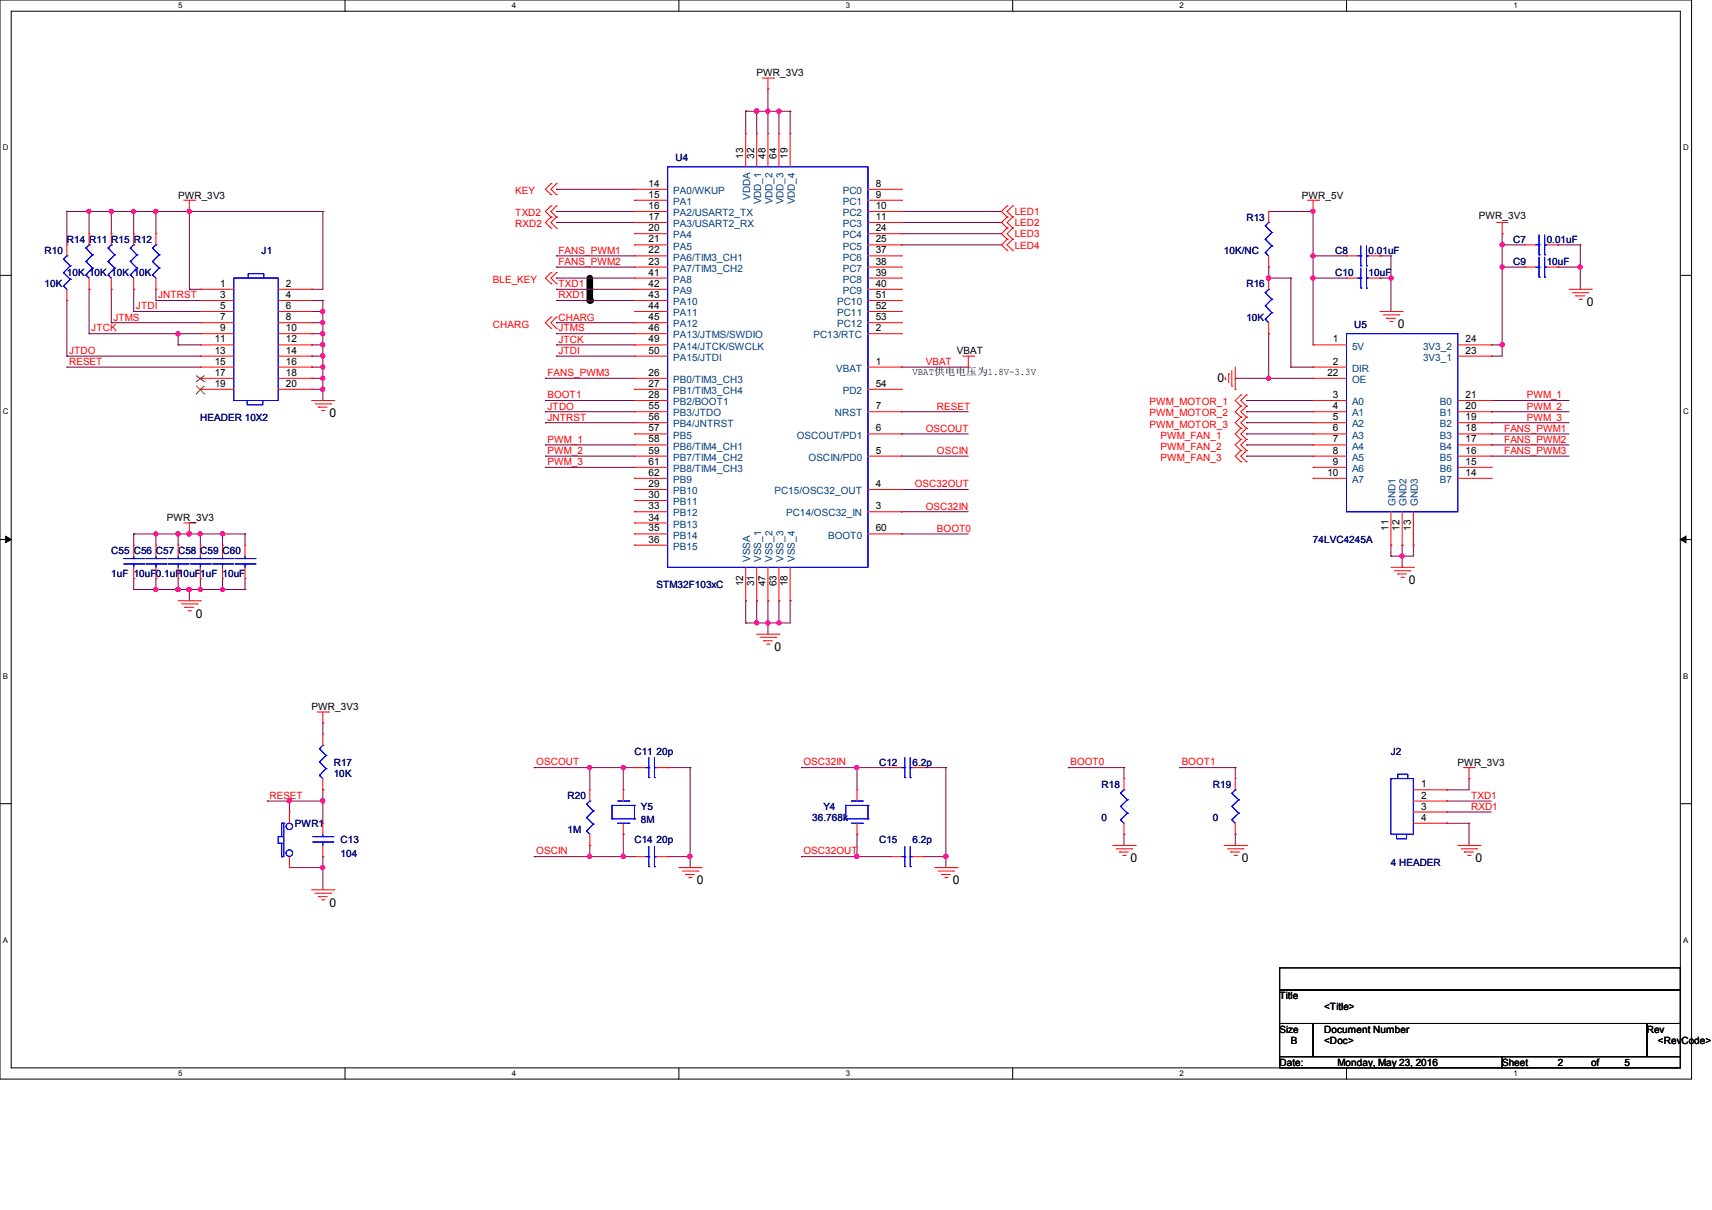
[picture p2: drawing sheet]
<svg xmlns="http://www.w3.org/2000/svg" width="297mm" height="210mm" viewBox="0 0 297 210" stroke-linecap="round" stroke-linejoin="round" font-family="sans-serif">
<defs><g id="words">
<g font-size="2.1">
<text x="275.3" y="53.1">0</text>
<text x="242.5" y="57">0</text>
<text x="211.2" y="66.3">0</text>
<text x="57.2" y="72.4">0</text>
<text x="244.4" y="101.4">0</text>
<text x="34" y="107.2">0</text>
<text x="134.4" y="112.9">0</text>
<text x="196.1" y="149.6">0</text>
<text x="215.4" y="149.6">0</text>
<text x="256" y="149.6">0</text>
<text x="120.9" y="153.5">0</text>
<text x="165.3" y="153.5">0</text>
<text x="57.2" y="157.4">0</text>
</g>
<g font-size="1.7">
<text x="131.3" y="13.2">PWR_3V3</text>
<text x="128.9" y="27.6" transform="rotate(-90 128.9 27.6)">13</text>
<text x="130.8" y="27.6" transform="rotate(-90 130.8 27.6)">32</text>
<text x="132.8" y="27.6" transform="rotate(-90 132.8 27.6)">48</text>
<text x="134.7" y="27.6" transform="rotate(-90 134.7 27.6)">64</text>
<text x="136.6" y="27.6" transform="rotate(-90 136.6 27.6)">19</text>
<text x="30.9" y="34.5">PWR_3V3</text>
<text x="112.5" y="32.4">14</text>
<text x="112.5" y="34.3">15</text>
<text x="151.9" y="32.4">8</text>
<text x="151.9" y="34.3">9</text>
<text x="225.9" y="34.5">PWR_5V</text>
<text x="112.5" y="36.3">16</text>
<text x="112.5" y="38.2">17</text>
<text x="112.5" y="40.1">20</text>
<text x="151.9" y="36.3">10</text>
<text x="151.9" y="38.2">11</text>
<text x="151.9" y="40.1">24</text>
<text x="256.6" y="37.9">PWR_3V3</text>
<text x="112.5" y="42.1">21</text>
<text x="112.5" y="44">22</text>
<text x="112.5" y="45.9">23</text>
<text x="112.5" y="47.8">41</text>
<text x="151.9" y="42.1">25</text>
<text x="151.9" y="44">37</text>
<text x="151.9" y="45.9">38</text>
<text x="151.9" y="47.8">39</text>
<text x="38.2" y="49.8">1</text>
<text x="38.2" y="51.7">3</text>
<text x="38.2" y="53.6">5</text>
<text x="49.6" y="49.8">2</text>
<text x="49.6" y="51.7">4</text>
<text x="49.6" y="53.6">6</text>
<text x="112.5" y="49.8">42</text>
<text x="112.5" y="51.7">43</text>
<text x="112.5" y="53.6">44</text>
<text x="151.9" y="49.8">40</text>
<text x="151.9" y="51.7">51</text>
<text x="151.9" y="53.6">52</text>
<text x="37.3" y="59.4">11</text>
<text x="38.2" y="55.6">7</text>
<text x="38.2" y="57.5">9</text>
<text x="49.6" y="55.6">8</text>
<text x="49.6" y="57.5">10</text>
<text x="49.6" y="59.4">12</text>
<text x="112.5" y="55.6">45</text>
<text x="112.5" y="57.5">46</text>
<text x="112.5" y="59.4">49</text>
<text x="151.9" y="57.5">2</text>
<text x="151.9" y="55.6">53</text>
<text x="231.2" y="59.4">1</text>
<text x="254.2" y="59.4">24</text>
<text x="37.3" y="61.4">13</text>
<text x="37.3" y="63.3">15</text>
<text x="37.3" y="65.2">17</text>
<text x="49.6" y="61.4">14</text>
<text x="49.6" y="63.3">16</text>
<text x="49.6" y="65.2">18</text>
<text x="112.5" y="65.2">26</text>
<text x="112.5" y="61.4">50</text>
<text x="151.9" y="63.3">1</text>
<text x="158.3" y="65.1">VBAT供电电压为1.8V~3.3V</text>
<text x="166" y="61.5">VBAT</text>
<text x="230.3" y="65.2">22</text>
<text x="231.2" y="63.3">2</text>
<text x="254.2" y="61.4">23</text>
<text x="37.3" y="67.1">19</text>
<text x="49.6" y="67.1">20</text>
<text x="112.5" y="67.1">27</text>
<text x="112.5" y="69.1">28</text>
<text x="112.5" y="71">55</text>
<text x="151.9" y="71">7</text>
<text x="151.9" y="67.1">54</text>
<text x="231.2" y="69.1">3</text>
<text x="231.2" y="71">4</text>
<text x="254.2" y="69.1">21</text>
<text x="254.2" y="71">20</text>
<text x="112.5" y="72.9">56</text>
<text x="112.5" y="74.9">57</text>
<text x="112.5" y="76.8">58</text>
<text x="151.9" y="74.9">6</text>
<text x="231.2" y="72.9">5</text>
<text x="231.2" y="74.9">6</text>
<text x="231.2" y="76.8">7</text>
<text x="254.2" y="72.9">19</text>
<text x="254.2" y="74.9">18</text>
<text x="254.2" y="76.8">17</text>
<text x="112.5" y="78.7">59</text>
<text x="112.5" y="80.7">61</text>
<text x="112.5" y="82.6">62</text>
<text x="151.9" y="78.7">5</text>
<text x="230.3" y="82.6">10</text>
<text x="231.2" y="78.7">8</text>
<text x="231.2" y="80.7">9</text>
<text x="254.2" y="78.7">16</text>
<text x="254.2" y="80.7">15</text>
<text x="254.2" y="82.6">14</text>
<text x="112.5" y="84.5">29</text>
<text x="112.5" y="86.4">30</text>
<text x="112.5" y="88.4">33</text>
<text x="151.9" y="88.4">3</text>
<text x="151.9" y="84.5">4</text>
<text x="29" y="90.4">PWR_3V3</text>
<text x="112.5" y="90.3">34</text>
<text x="112.5" y="92.2">35</text>
<text x="112.5" y="94.2">36</text>
<text x="151.9" y="92.2">60</text>
<text x="240.9" y="92.1" transform="rotate(-90 240.9 92.1)">11</text>
<text x="242.8" y="92.1" transform="rotate(-90 242.8 92.1)">12</text>
<text x="244.7" y="92.1" transform="rotate(-90 244.7 92.1)">13</text>
<text x="128.9" y="101.8" transform="rotate(-90 128.9 101.8)">12</text>
<text x="130.8" y="101.8" transform="rotate(-90 130.8 101.8)">31</text>
<text x="132.8" y="101.8" transform="rotate(-90 132.8 101.8)">47</text>
<text x="134.7" y="101.8" transform="rotate(-90 134.7 101.8)">63</text>
<text x="136.6" y="101.8" transform="rotate(-90 136.6 101.8)">18</text>
<text x="54.1" y="123.2">PWR_3V3</text>
<text x="246.5" y="136.7">1</text>
<text x="252.9" y="132.9">PWR_3V3</text>
<text x="246.5" y="138.6">2</text>
<text x="246.5" y="140.5">3</text>
<text x="246.5" y="142.5">4</text>
<text x="222" y="173.4">Title</text>
<text x="222" y="179.2">Size</text>
<text x="229.7" y="179.2">Document Number</text>
<text x="229.7" y="175.3">&lt;Title&gt;</text>
<text x="285.7" y="179.2">Rev</text>
<text x="222" y="185">Date:</text>
<text x="223.9" y="181.1">B</text>
<text x="229.7" y="181.1">&lt;Doc&gt;</text>
<text x="232.1" y="185">Monday, May 23, 2016</text>
<text x="260.6" y="185">Sheet</text>
<text x="270.2" y="185">2</text>
<text x="276" y="185">of</text>
<text x="281.8" y="185">5</text>
<text x="287.6" y="181.1">&lt;RevCode&gt;</text>
</g>
<g font-size="1.7" fill="#000080">
<text x="117.2" y="27.9">U4</text>
<text x="216.2" y="38.3">R13</text>
<text x="7.7" y="44.1">R10</text>
<text x="11.6" y="42.2">R14 R11 R15 R12</text>
<text x="11.6" y="48">10K 10K 10K 10K</text>
<text x="45.4" y="44.1">J1</text>
<text x="212.3" y="44.1">10K/NC</text>
<text x="231.6" y="44.1">C8</text>
<text x="231.6" y="48">C10</text>
<text x="237.4" y="44.1">0.01uF</text>
<text x="237.4" y="48">10uF</text>
<text x="262.5" y="42.2">C7</text>
<text x="262.5" y="46">C9</text>
<text x="268.3" y="42.2">0.01uF</text>
<text x="268.3" y="46">10uF</text>
<text x="7.7" y="49.9">10K</text>
<text x="216.2" y="49.9">R16</text>
<text x="216.2" y="55.7">10K</text>
<text x="234.9" y="56.9">U5</text>
<text x="34.8" y="73.1">HEADER 10X2</text>
<text x="227.8" y="94.3">74LVC4245A</text>
<text x="19.3" y="96.2">C55 C56 C57 C58 C59 C60</text>
<text x="19.3" y="100.1">1uF 10uF0.1uF10uF1uF 10uF</text>
<text x="113.9" y="102">STM32F103xC</text>
<text x="110.1" y="131">C11</text>
<text x="113.9" y="131">20p</text>
<text x="241.3" y="131">J2</text>
<text x="57.9" y="132.9">R17</text>
<text x="57.9" y="134.8">10K</text>
<text x="152.5" y="132.9">C12</text>
<text x="158.3" y="132.9">6.2p</text>
<text x="191.1" y="136.7">R18</text>
<text x="210.4" y="136.7">R19</text>
<text x="51.2" y="143.5">PWR1</text>
<text x="98.5" y="138.7">R20</text>
<text x="111.2" y="140.6">Y5</text>
<text x="111.2" y="142.9">8M</text>
<text x="140.9" y="142.5">36.768k</text>
<text x="142.9" y="140.6">Y4</text>
<text x="191.1" y="142.5">0</text>
<text x="210.4" y="142.5">0</text>
<text x="59.1" y="146.4">C13</text>
<text x="59.1" y="148.7">104</text>
<text x="98.5" y="144.5">1M</text>
<text x="110.1" y="146.4">C14</text>
<text x="113.9" y="146.4">20p</text>
<text x="152.5" y="146.4">C15</text>
<text x="158.3" y="146.4">6.2p</text>
<text x="241.3" y="150.3">4 HEADER</text>
</g>
<g font-size="1.7" fill="#f00">
<text x="89.4" y="33.7">KEY</text>
<text x="89.4" y="37.5">TXD2</text>
<text x="89.4" y="39.5">RXD2</text>
<text x="176" y="39.3">LED2</text>
<text x="176" y="41.2">LED3</text>
<text x="176" y="37.3">LED1</text>
<text x="96.9" y="44">FANS_PWM1</text>
<text x="96.9" y="46">FANS_PWM2</text>
<text x="176" y="43.1">LED4</text>
<text x="23.6" y="53.7">JTDI</text>
<text x="27.4" y="51.8">JNTRST</text>
<text x="85.5" y="49.1">BLE_KEY</text>
<text x="96.9" y="49.8">TXD1</text>
<text x="96.9" y="51.8">RXD1</text>
<text x="15.8" y="57.5">JTCK</text>
<text x="19.7" y="55.6">JTMS</text>
<text x="85.5" y="56.9">CHARG</text>
<text x="96.9" y="57.5">JTMS</text>
<text x="96.9" y="59.5">JTCK</text>
<text x="96.9" y="55.6">CHARG</text>
<text x="12" y="63.3">RESET</text>
<text x="12" y="61.4">JTDO</text>
<text x="95" y="65.3">FANS_PWM3</text>
<text x="96.9" y="61.4">JTDI</text>
<text x="160.6" y="63.3">VBAT</text>
<text x="95" y="71.1">JTDO</text>
<text x="95" y="69.1">BOOT1</text>
<text x="162.5" y="71.1">RESET</text>
<text x="199.4" y="70.4">PWM_MOTOR_1</text>
<text x="264.9" y="69.1">PWM_1</text>
<text x="264.9" y="71.1">PWM_2</text>
<text x="95" y="73">JNTRST</text>
<text x="95" y="76.8">PWM_1</text>
<text x="160.6" y="74.9">OSCOUT</text>
<text x="199.4" y="72.3">PWM_MOTOR_2</text>
<text x="199.4" y="74.2">PWM_MOTOR_3</text>
<text x="201.3" y="76.2">PWM_FAN_1</text>
<text x="261" y="74.9">FANS_PWM1</text>
<text x="261" y="76.8">FANS_PWM2</text>
<text x="264.9" y="73">PWM_3</text>
<text x="95" y="78.8">PWM_2</text>
<text x="95" y="80.7">PWM_3</text>
<text x="162.5" y="78.8">OSCIN</text>
<text x="201.3" y="78.1">PWM_FAN_2</text>
<text x="201.3" y="80">PWM_FAN_3</text>
<text x="261" y="78.8">FANS_PWM3</text>
<text x="158.7" y="84.6">OSC32OUT</text>
<text x="160.6" y="88.4">OSC32IN</text>
<text x="162.5" y="92.3">BOOT0</text>
<text x="93" y="132.8">OSCOUT</text>
<text x="139.4" y="132.8">OSC32IN</text>
<text x="185.7" y="132.8">BOOT0</text>
<text x="205" y="132.8">BOOT1</text>
<text x="46.7" y="138.6">RESET</text>
<text x="255.2" y="138.6">TXD1</text>
<text x="255.2" y="140.5">RXD1</text>
<text x="93" y="148.3">OSCIN</text>
<text x="139.4" y="148.3">OSC32OUT</text>
</g>
<g font-size="1.7" fill="#004080">
<text x="116.8" y="33.7">PA0/WKUP</text>
<text x="116.8" y="35.6">PA1</text>
<text x="130.2" y="34.7" transform="rotate(-90 130.2 34.7)">VDDA</text>
<text x="132.1" y="35.5" transform="rotate(-90 132.1 35.5)">VDD_1</text>
<text x="134" y="35.5" transform="rotate(-90 134 35.5)">VDD_2</text>
<text x="135.9" y="35.5" transform="rotate(-90 135.9 35.5)">VDD_3</text>
<text x="137.9" y="35.5" transform="rotate(-90 137.9 35.5)">VDD_4</text>
<text x="146.2" y="33.7">PC0</text>
<text x="146.2" y="35.6">PC1</text>
<text x="116.8" y="37.5">PA2/USART2_TX</text>
<text x="116.8" y="39.4">PA3/USART2_RX</text>
<text x="116.8" y="41.4">PA4</text>
<text x="146.2" y="37.5">PC2</text>
<text x="146.2" y="39.4">PC3</text>
<text x="146.2" y="41.4">PC4</text>
<text x="116.8" y="43.3">PA5</text>
<text x="116.8" y="45.2">PA6/TIM3_CH1</text>
<text x="116.8" y="47.2">PA7/TIM3_CH2</text>
<text x="146.2" y="43.3">PC5</text>
<text x="146.2" y="45.2">PC6</text>
<text x="146.2" y="47.2">PC7</text>
<text x="116.8" y="49.1">PA8</text>
<text x="116.8" y="51">PA9</text>
<text x="116.8" y="53">PA10</text>
<text x="145.2" y="53">PC10</text>
<text x="146.2" y="49.1">PC8</text>
<text x="146.2" y="51">PC9</text>
<text x="116.8" y="54.9">PA11</text>
<text x="116.8" y="56.8">PA12</text>
<text x="116.8" y="58.7">PA13/JTMS/SWDIO</text>
<text x="141.1" y="58.7">PC13/RTC</text>
<text x="145.2" y="54.9">PC11</text>
<text x="145.2" y="56.8">PC12</text>
<text x="116.8" y="60.7">PA14/JTCK/SWCLK</text>
<text x="116.8" y="62.6">PA15/JTDI</text>
<text x="145.1" y="64.5">VBAT</text>
<text x="234.5" y="60.7">5V</text>
<text x="234.5" y="64.5">DIR</text>
<text x="246.9" y="62.6">3V3_1</text>
<text x="246.9" y="60.7">3V3_2</text>
<text x="116.8" y="66.5">PB0/TIM3_CH3</text>
<text x="116.8" y="68.4">PB1/TIM3_CH4</text>
<text x="116.8" y="70.3">PB2/BOOT1</text>
<text x="146.2" y="68.4">PD2</text>
<text x="234.5" y="70.3">A0</text>
<text x="234.5" y="66.5">OE</text>
<text x="249.8" y="70.3">B0</text>
<text x="116.8" y="72.3">PB3/JTDO</text>
<text x="116.8" y="74.2">PB4/JNTRST</text>
<text x="116.8" y="76.1">PB5</text>
<text x="138.2" y="76.1">OSCOUT/PD1</text>
<text x="144.8" y="72.3">NRST</text>
<text x="234.5" y="72.3">A1</text>
<text x="234.5" y="74.2">A2</text>
<text x="234.5" y="76.1">A3</text>
<text x="249.8" y="72.3">B1</text>
<text x="249.8" y="74.2">B2</text>
<text x="249.8" y="76.1">B3</text>
<text x="116.8" y="78">PB6/TIM4_CH1</text>
<text x="116.8" y="80">PB7/TIM4_CH2</text>
<text x="116.8" y="81.9">PB8/TIM4_CH3</text>
<text x="116.8" y="83.8">PB9</text>
<text x="140.3" y="80">OSCIN/PD0</text>
<text x="234.5" y="78">A4</text>
<text x="234.5" y="80">A5</text>
<text x="234.5" y="81.9">A6</text>
<text x="234.5" y="83.8">A7</text>
<text x="249.8" y="78">B4</text>
<text x="249.8" y="80">B5</text>
<text x="249.8" y="81.9">B6</text>
<text x="249.8" y="83.8">B7</text>
<text x="116.8" y="85.8">PB10</text>
<text x="116.8" y="87.7">PB11</text>
<text x="116.8" y="89.6">PB12</text>
<text x="134.4" y="85.8">PC15/OSC32_OUT</text>
<text x="136.4" y="89.6">PC14/OSC32_IN</text>
<text x="242.1" y="87.8" transform="rotate(-90 242.1 87.8)">GND1</text>
<text x="244" y="87.8" transform="rotate(-90 244 87.8)">GND2</text>
<text x="246" y="87.8" transform="rotate(-90 246 87.8)">GND3</text>
<text x="116.8" y="91.6">PB13</text>
<text x="116.8" y="93.5">PB14</text>
<text x="116.8" y="95.4">PB15</text>
<text x="143.7" y="93.5">BOOT0</text>
<text x="130.2" y="97.5" transform="rotate(-90 130.2 97.5)">VSSA</text>
<text x="132.1" y="97.5" transform="rotate(-90 132.1 97.5)">VSS_1</text>
<text x="134" y="97.5" transform="rotate(-90 134 97.5)">VSS_2</text>
<text x="135.9" y="97.5" transform="rotate(-90 135.9 97.5)">VSS_3</text>
<text x="137.9" y="97.5" transform="rotate(-90 137.9 97.5)">VSS_4</text>
</g>
<g font-size="1.4">
<text x="30.9" y="1.4">5</text>
<text x="88.8" y="1.4">4</text>
<text x="146.7" y="1.4">3</text>
<text x="204.6" y="1.4">2</text>
<text x="262.6" y="1.4">1</text>
<text x=".5" y="26.1">D</text>
<text x="292" y="26.1">D</text>
<text x=".5" y="71.9">C</text>
<text x="292" y="71.9">C</text>
<text x=".5" y="117.8">B</text>
<text x="292" y="117.8">B</text>
<text x=".5" y="163.6">A</text>
<text x="292" y="163.6">A</text>
<text x="30.9" y="186.8">5</text>
<text x="88.8" y="186.8">4</text>
<text x="146.7" y="186.8">3</text>
<text x="204.6" y="186.8">2</text>
<text x="262.6" y="186.8">1</text>
</g>
</g></defs>
<path d="M0 0h293.5v187.3h-293.5zM1.9 1.9h289.6v183.4h-289.6z" fill="none" stroke="#000" stroke-width=".17"/>
<g fill="#fff">
<path d="M30.9 .2h.8v1.5h-.8z"/>
<path d="M30.9 185.5h.8v1.6h-.8z"/>
</g>
<path d="M59.9 0v1.9M59.9 185.3v2" fill="none" stroke="#000" stroke-width=".17"/>
<g fill="#fff">
<path d="M88.8 .2h.8v1.5h-.8z"/>
<path d="M88.8 185.5h.8v1.6h-.8z"/>
</g>
<path d="M117.8 0v1.9M117.8 185.3v2" fill="none" stroke="#000" stroke-width=".17"/>
<g fill="#fff">
<path d="M146.7 .2h.8v1.5h-.8z"/>
<path d="M146.7 185.5h.8v1.6h-.8z"/>
</g>
<path d="M175.7 0v1.9M175.7 185.3v2" fill="none" stroke="#000" stroke-width=".17"/>
<g fill="#fff">
<path d="M204.6 .2h.8v1.5h-.8z"/>
<path d="M204.6 185.5h.8v1.6h-.8z"/>
</g>
<path d="M233.6 0v1.9M233.6 185.3v2" fill="none" stroke="#000" stroke-width=".17"/>
<g fill="#fff">
<path d="M262.6 .2h.7v1.5h-.7z"/>
<path d="M262.6 185.5h.7v1.6h-.7z"/>
<path d="M.5 24.8h1v1.6h-1z"/>
<path d="M292 24.8h1v1.6h-1z"/>
<path d="M.5 70.7h1v1.5h-1z"/>
<path d="M292 70.7h1v1.5h-1z"/>
</g>
<path d="M0 47.8h1.9M291.5 47.8h2" fill="none" stroke="#000" stroke-width=".17"/>
<g fill="#fff">
<path d="M.5 116.5h.9v1.6h-.9z"/>
<path d="M292 116.5h.9v1.6h-.9z"/>
</g>
<path d="M0 93.6h1.9M291.5 93.6h2" fill="none" stroke="#000" stroke-width=".17"/>
<path d="M1 93l.9 .6-.9 .6zM291.5 93.6l1-.6v1.2z" fill="#000" stroke="#000" stroke-width=".17"/>
<g fill="#fff">
<path d="M.5 162.4h.9v1.5h-.9z"/>
<path d="M292 162.4h.9v1.5h-.9z"/>
</g>
<path d="M0 139.5h1.9M291.5 139.5h2M222 168h69.5v3.8h-69.5zM222 171.8h69.5v5.8h-69.5zM222 177.6h5.8v5.8h-5.8zM227.8 177.6h57.9v5.8h-57.9zM285.7 177.6h5.8v5.8h-5.8zM222 183.4h38.6v1.9h-38.6zM260.6 183.4h30.9v1.9h-30.9z" fill="none" stroke="#000" stroke-width=".17"/>
<path d="M102.3 48.3v3.9" fill="none" stroke="#000" stroke-width="1.1"/>
<circle cx="102.3" cy="52.2" r=".57" fill="#000"/>
<g fill="none" stroke="#800040" stroke-width=".17">
<path d="M129.4 19.3h.1M129.4 19.3v3.9M129.4 19.3h7.7M131.3 19.3h.1M131.3 19.3v3.9M133.2 19.3h.1M133.2 15.5h.1M133.2 15.5v7.7M135.1 19.3h.1M135.1 19.3v3.9M137.1 19.3h.1M137.1 19.3v3.9"/>
<path d="M11.6 36.7h.1M11.6 36.7h44.4M11.6 36.7v5.8M15.5 36.7h.1M15.5 36.7v3.9M19.3 36.7h.1M19.3 36.7v3.9M23.2 36.7h.1M23.2 36.7v3.9M27.1 36.7h.1M27.1 36.7v3.9M32.9 36.7h.1"/>
<path d="M32.9 36.7v13.5M56 36.7h.1M56 36.7v13.5h-1.9M96.5 38.6h.1M96.5 36.7h.1M96.5 32.9h.1M96.5 36.7h13.6M96.5 38.6h13.6M96.5 32.9h13.6M156.4 36.7h.1M156.4 36.7h17.3M156.4 38.6h17.3"/>
<path d="M173.7 38.6h.1M220.1 36.7h.1M220.1 36.7h7.7M227.8 36.7h.1M227.8 36.7v23.2M11.6 52.2h.1M11.6 52.2v9.6M15.5 57.9h.1M15.5 50.2h.1M15.5 57.9h19.3M15.5 50.2v7.7M19.3 56h.1"/>
<path d="M19.3 50.2h.1M19.3 56h15.5M19.3 50.2v5.8M23.2 54.1h.1M23.2 50.2h.1M23.2 54.1h11.6M23.2 50.2v3.9M27.1 52.2h.1M27.1 50.2h.1M27.1 52.2h7.7M27.1 50.2v2M30.9 57.9h.1"/>
<path d="M30.9 59.9h.1M30.9 59.9h3.9M30.9 57.9v2M32.9 50.2h.1M32.9 50.2h1.9M54.1 52.2h.1M54.1 54.1h.1M54.1 56h.1M54.1 57.9h.1M54.1 59.9h.1M54.1 50.2h.1M54.1 52.2h1.9"/>
<path d="M54.1 54.1h1.9M54.1 56h1.9M54.1 57.9h1.9M54.1 59.9h1.9M56 52.2h.1M56 56h.1M56 57.9h.1M56 59.9h.1M56 54.1h.1M56 52.2v17.3M96.5 57.9h.1M96.5 59.9h.1"/>
<path d="M96.5 50.2h.1M96.5 52.2h.1M96.5 48.3h.1M96.5 56h.1M96.5 44.4h.1M96.5 46.4h.1M96.5 50.2h13.6M96.5 52.2h13.6M96.5 56h13.6M96.5 57.9h13.6M96.5 59.9h13.6M96.5 48.3h13.6"/>
<path d="M96.5 44.4h13.6M96.5 46.4h13.6M156.4 40.6h.1M156.4 42.5h.1M156.4 40.6h17.3M156.4 42.5h17.3M220.1 57.9h.1M220.1 48.3h.1M220.1 46.4h.1M220.1 48.3h3.8M220.1 46.4v1.9M220.1 57.9v7.8"/>
<path d="M223.9 48.3h.1M223.9 48.3v15.4M227.8 48.3h.1M227.8 44.4h.1M227.8 48.3h5.8M227.8 44.4h5.8M239.4 48.3h.1M239.4 44.4h.1M239.4 48.3h1.9M239.4 44.4h1.9M241.3 48.3h.1M241.3 44.4h.1"/>
<path d="M241.3 44.4v9.7M258.7 59.9h.1M258.7 59.9h1.9M260.6 59.9h.1M260.6 46.4h.1M260.6 42.5h.1M260.6 40.6h.1M260.6 40.6v21.2h-1.9M260.6 42.5h3.9M260.6 46.4h3.9M270.3 42.5h.1M270.3 46.4h.1"/>
<path d="M270.3 42.5h3.9M270.3 46.4h3.9M274.2 46.4h.1M274.2 42.5h.1M274.2 42.5v7.7M11.6 61.8h.1M11.6 63.7h.1M11.6 63.7h23.2M11.6 61.8h23.2M54.1 61.8h.1M54.1 63.7h.1M54.1 65.7h.1"/>
<path d="M54.1 67.6h.1M54.1 63.7h1.9M54.1 61.8h1.9M54.1 65.7h1.9M54.1 67.6h1.9M56 61.8h.1M56 67.6h.1M56 65.7h.1M56 63.7h.1M94.6 71.5h.1M94.6 73.4h.1M94.6 69.5h.1"/>
<path d="M94.6 77.2h.1M94.6 79.2h.1M94.6 65.7h.1M94.6 79.2h15.5M94.6 71.5h15.5M94.6 65.7h15.5M94.6 73.4h15.5M94.6 69.5h15.5M94.6 77.2h15.5M96.5 61.8h.1M96.5 61.8h13.6M156.4 75.3h.1"/>
<path d="M156.4 79.2h.1M156.4 63.7h.1M156.4 71.5h.1M156.4 75.3h11.6M156.4 79.2h11.6M156.4 63.7h11.6M156.4 71.5h11.6M214.3 65.7h.1M214.3 65.7h13.5M216.2 69.5h.1M216.2 71.5h.1M216.2 73.4h.1"/>
<path d="M216.2 75.3h.1M216.2 77.2h.1M216.2 79.2h.1M216.2 75.3h11.6M216.2 79.2h11.6M216.2 71.5h11.6M216.2 73.4h11.6M216.2 69.5h11.6M216.2 77.2h11.6M220.1 65.7h.1M223.9 63.7h.1M223.9 63.7h3.9"/>
<path d="M258.7 61.8h.1M258.7 69.5h.1M258.7 71.5h.1M258.7 73.4h.1M258.7 75.3h.1M258.7 77.2h.1M258.7 79.2h.1M258.7 75.3h13.5M258.7 79.2h13.5M258.7 71.5h13.5M258.7 73.4h13.5M258.7 69.5h13.5"/>
<path d="M258.7 77.2h13.5M23.2 92.7h.1M23.2 92.7h19.3M23.2 92.7v1.9M27.1 92.7h.1M27.1 92.7v1.9M30.9 92.7h.1M30.9 92.7v1.9M32.9 92.7h.1M34.8 92.7h.1M34.8 92.7v1.9M38.6 92.7h.1"/>
<path d="M38.6 92.7v1.9M42.5 92.7h.1M42.5 92.7v1.9M94.6 81.1h.1M94.6 81.1h15.5M156.4 85h.1M156.4 88.8h.1M156.4 92.7h.1M156.4 85h11.6M156.4 88.8h11.6M156.4 92.7h11.6M241.3 94.6h.1"/>
<path d="M241.3 96.5h.1M241.3 94.6v1.9M243.2 96.5h.1M243.2 94.6h.1M243.2 94.6v3.9M245.2 94.6h.1M245.2 94.6v1.9h-3.9M23.2 100.4h.1M23.2 100.4v1.9h19.3M27.1 100.4h.1M27.1 102.3h.1M27.1 100.4v1.9"/>
<path d="M30.9 102.3h.1M30.9 100.4v1.9M32.9 102.3h.1M32.9 102.3v2M34.8 102.3h.1M34.8 100.4v1.9M38.6 102.3h.1M38.6 100.4v1.9M42.5 102.3h.1M42.5 100.4v1.9M129.4 104.3h.1M129.4 108.1h.1"/>
<path d="M129.4 104.3v3.8M131.3 104.3h.1M131.3 108.1h.1M131.3 104.3v3.8M133.2 108.1h.1M133.2 104.3h.1M133.2 104.3v5.8M135.1 108.1h.1M135.1 104.3h.1M135.1 104.3v3.8M137.1 104.3h.1M137.1 104.3v3.8h-7.7"/>
<path d="M46.4 139h.1M46.4 139h9.6M50.2 139h.1M50.2 139v1.9M56 139h.1M56 125.5h.1M56 137.1h.1M56 125.5v1.9M56 137.1v5.8M92.7 133.2h.1M92.7 133.2h17.4M102.3 133.2h.1"/>
<path d="M102.3 133.2v3.9M108.1 133.2h.1M108.1 133.2v3.9M115.8 133.2h.1M115.8 133.2h3.9M119.7 133.2h.1M119.7 133.2v17.4M139 133.2h.1M139 133.2h15.4M148.7 133.2h.1M148.7 133.2v3.9M160.2 133.2h.1"/>
<path d="M160.2 133.2h3.9M164.1 133.2h.1M164.1 133.2v17.4M185.3 133.2h.1M185.3 133.2h9.7M195 133.2h.1M195 133.2v1.9M204.6 133.2h.1M204.6 133.2h9.7M214.3 133.2h.1M214.3 133.2v1.9M251 137.1h.1"/>
<path d="M251 139h.1M251 139h7.7M254.8 135.1h.1M254.8 135.1v2h-3.8M50.2 150.6h5.8M56 150.6h.1M56 148.7h.1M56 148.7v5.7M92.7 148.7h.1M92.7 148.7h17.4M102.3 148.7h.1M102.3 146.7h.1"/>
<path d="M102.3 146.7v2M108.1 144.8h.1M108.1 148.7h.1M108.1 144.8v3.9M115.8 148.7h.1M115.8 148.7h3.9M119.7 148.7h.1M139 148.7h.1M139 148.7h15.4M148.7 148.7h.1M148.7 144.8h.1M148.7 144.8v3.9"/>
<path d="M160.2 148.7h.1M160.2 148.7h3.9M164.1 148.7h.1M195 144.8h.1M195 144.8v1.9M214.3 144.8h.1M214.3 144.8v1.9M251 142.9h.1M251 140.9h.1M251 142.9h3.8M251 140.9h7.7M254.8 142.9h.1"/>
<path d="M254.8 142.9v3.8"/>
</g>
<g fill="#f0f" stroke="#f0f" stroke-width=".17">
<circle cx="135.1" cy="108.1" r=".37"/>
<circle cx="135.1" cy="19.3" r=".38"/>
<circle cx="131.2" cy="19.3" r=".37"/>
<circle cx="119.7" cy="148.6" r=".38"/>
<circle cx="164.1" cy="148.6" r=".38"/>
<circle cx="108.1" cy="133.2" r=".36"/>
<circle cx="102.3" cy="133.2" r=".36"/>
<circle cx="108.1" cy="148.6" r=".37"/>
<circle cx="102.3" cy="148.6" r=".37"/>
<circle cx="148.6" cy="133.2" r=".37"/>
<circle cx="148.6" cy="148.6" r=".38"/>
<circle cx="133.2" cy="19.3" r=".37"/>
<circle cx="131.3" cy="108.1" r=".36"/>
<circle cx="133.2" cy="108.1" r=".36"/>
<circle cx="56" cy="139" r=".37"/>
<circle cx="56" cy="56" r=".36"/>
<circle cx="56" cy="57.9" r=".37"/>
<circle cx="56" cy="59.8" r=".36"/>
<circle cx="56" cy="61.8" r=".37"/>
<circle cx="56" cy="67.6" r=".37"/>
<circle cx="30.9" cy="57.9" r=".37"/>
<circle cx="32.8" cy="36.7" r=".37"/>
<circle cx="15.4" cy="36.7" r=".36"/>
<circle cx="19.3" cy="36.7" r=".37"/>
<circle cx="27" cy="36.7" r=".36"/>
<circle cx="23.2" cy="36.7" r=".37"/>
<circle cx="50.2" cy="139" r=".37"/>
<circle cx="56" cy="65.6" r=".36"/>
<circle cx="56" cy="63.7" r=".36"/>
<circle cx="56" cy="54" r=".36"/>
<circle cx="260.6" cy="59.8" r=".37"/>
<circle cx="227.8" cy="48.3" r=".37"/>
<circle cx="260.6" cy="46.3" r=".37"/>
<circle cx="243.2" cy="96.5" r=".37"/>
<circle cx="220.1" cy="65.6" r=".36"/>
<circle cx="220.1" cy="48.3" r=".37"/>
<circle cx="227.8" cy="36.7" r=".36"/>
<circle cx="227.8" cy="44.4" r=".36"/>
<circle cx="260.6" cy="42.5" r=".38"/>
<circle cx="274.1" cy="46.3" r=".37"/>
<circle cx="241.3" cy="48.3" r=".38"/>
<circle cx="56" cy="150.6" r=".36"/>
<circle cx="32.8" cy="92.6" r=".37"/>
<circle cx="30.9" cy="92.6" r=".36"/>
<circle cx="27" cy="102.3" r=".36"/>
<circle cx="38.6" cy="92.6" r=".37"/>
<circle cx="34.7" cy="92.6" r=".36"/>
<circle cx="27" cy="92.6" r=".36"/>
<circle cx="30.9" cy="102.3" r=".36"/>
<circle cx="32.8" cy="102.3" r=".37"/>
<circle cx="38.6" cy="102.3" r=".37"/>
<circle cx="34.7" cy="102.3" r=".36"/>
</g>
<g fill="none" stroke="#f00" stroke-width=".17">
<path d="M132.2 13.5h2M133.2 15.5h.1M133.2 13.5v2M134.2 13.5h.1M31.9 34.8h1.9M32.9 36.7h.1M32.9 34.8v1.9M33.8 34.8h.1M95.6 35.7h.1M95.6 37.7h.1M95.6 39.6h.1M95.6 31.9h.1"/>
<path d="M95.6 33.8h.1M95.6 35.7l-1 1 1 1M95.6 37.7l-1 .9 1 1M95.6 31.9l-1 1 1 .9M96.5 35.7h.1M96.5 37.7h.1M96.5 39.6h.1M96.5 31.9h.1M96.5 33.8h.1M96.5 35.7l-.9 1 .9 1M96.5 37.7l-.9 .9 .9 1M96.5 31.9l-.9 1 .9 .9"/>
<path d="M110.1 32.9h.1M110.1 34.8h.1M110.1 36.7h.1M110.1 38.6h.1M110.1 34.8h5.7M110.1 38.6h5.7M110.1 32.9h5.7M110.1 36.7h5.7M129.4 23.2h.1M129.4 23.2v5.8M131.3 23.2h.1M131.3 23.2v5.8"/>
<path d="M133.2 23.2h.1M133.2 23.2v5.8M135.1 23.2h.1M135.1 23.2v5.8M137.1 23.2h.1M137.1 23.2v5.8M150.6 34.8h5.8M150.6 38.6h5.8M150.6 32.9h5.8M150.6 36.7h5.8M156.4 32.9h.1M156.4 34.8h.1"/>
<path d="M156.4 36.7h.1M156.4 38.6h.1M174.7 37.7h.1M174.7 39.6h.1M174.7 35.7h.1M174.7 37.7l-1 .9 1 1M174.7 39.6l-1 1 1 .9M174.7 35.7l-1 1 1 1M175.7 39.6h.1M175.7 37.7h.1M175.7 35.7h.1M175.7 37.7l-1 .9 1 1"/>
<path d="M175.7 39.6l-1 1 1 .9M175.7 35.7l-1 1 1 1M220.1 36.7h.1M220.1 36.7v1.9M226.8 34.8h2M227.8 36.7h.1M227.8 34.8v1.9M228.8 34.8h.1M259.7 38.6h.1M259.7 38.6h1.9M260.6 38.6v2M11.6 52.2h.1"/>
<path d="M11.6 42.5h.1M11.6 42.5v1.9M11.6 50.2v2M15.5 50.2h.1M15.5 40.6h.1M15.5 40.6v1.9M15.5 48.3v1.9M19.3 50.2h.1M19.3 40.6h.1M19.3 40.6v1.9M19.3 48.3v1.9M23.2 50.2h.1"/>
<path d="M23.2 40.6h.1M23.2 40.6v1.9M23.2 48.3v1.9M27.1 50.2h.1M27.1 40.6h.1M27.1 40.6v1.9M27.1 48.3v1.9M34.8 50.2h.1M34.8 52.2h.1M34.8 54.1h.1M34.8 56h.1M34.8 57.9h.1"/>
<path d="M34.8 59.9h.1M34.8 54.1h5.8M34.8 50.2h5.8M34.8 52.2h5.8M34.8 56h5.8M34.8 57.9h5.8M34.8 59.9h5.8M48.3 54.1h5.8M48.3 50.2h5.8M48.3 52.2h5.8M48.3 56h5.8M48.3 57.9h5.8"/>
<path d="M48.3 59.9h5.8M54.1 50.2h.1M54.1 52.2h.1M54.1 54.1h.1M54.1 56h.1M54.1 57.9h.1M54.1 59.9h.1M95.6 47.3h.1M95.6 49.2h.1M95.6 55h.1M95.6 57h.1M95.6 47.3l-1 1 1 .9"/>
<path d="M95.6 55l-1 1 1 1M96.5 47.3h.1M96.5 49.2h.1M96.5 55h.1M96.5 57h.1M96.5 47.3l-.9 1 .9 .9M96.5 55l-.9 1 .9 1M110.1 40.6h.1M110.1 42.5h.1M110.1 44.4h.1M110.1 46.4h.1M110.1 48.3h.1"/>
<path d="M110.1 50.2h.1M110.1 52.2h.1M110.1 54.1h.1M110.1 56h.1M110.1 57.9h.1M110.1 59.9h.1M110.1 54.1h5.7M110.1 50.2h5.7M110.1 52.2h5.7M110.1 56h5.7M110.1 57.9h5.7M110.1 59.9h5.7"/>
<path d="M110.1 40.6h5.7M110.1 42.5h5.7M110.1 44.4h5.7M110.1 46.4h5.7M110.1 48.3h5.7M150.6 54.1h5.8M150.6 50.2h5.8M150.6 52.2h5.8M150.6 56h5.8M150.6 57.9h5.8M150.6 40.6h5.8M150.6 42.5h5.8"/>
<path d="M150.6 44.4h5.8M150.6 46.4h5.8M150.6 48.3h5.8M156.4 57.9h.1M156.4 40.6h.1M156.4 42.5h.1M156.4 44.4h.1M156.4 46.4h.1M156.4 48.3h.1M156.4 50.2h.1M156.4 52.2h.1M156.4 54.1h.1"/>
<path d="M156.4 56h.1M174.7 41.5h.1M174.7 43.4h.1M174.7 41.5l-1 1 1 .9M175.7 41.5h.1M175.7 43.4h.1M175.7 41.5l-1 1 1 .9M220.1 46.4h.1M220.1 57.9h.1M220.1 48.3h.1M220.1 44.4v2M220.1 48.3v1.9"/>
<path d="M220.1 56v1.9M227.8 59.9h.1M227.8 59.9h5.8M233.6 44.4h.1M233.6 48.3h.1M233.6 44.4h1.9M233.6 48.3h1.9M237.4 44.4h2M237.4 48.3h2M239.4 44.4h.1M239.4 48.3h.1M239.4 54.1h3.8"/>
<path d="M239.9 54.7h2.8M240.5 55.2h.1M240.5 55.2h1.6M241.1 55.8h.4M241.5 55.8h.1M242.7 54.7h.1M243.2 54.1h.1M252.9 59.9h5.8M258.7 59.9h.1M260.6 40.6h.1M264.5 42.5h.1M264.5 46.4h.1"/>
<path d="M264.5 42.5h1.9M264.5 46.4h1.9M268.4 42.5h1.9M268.4 46.4h1.9M270.3 42.5h.1M270.3 46.4h.1M272.2 50.2h3.9M272.8 50.8h2.7M273.3 51.4h.1M273.3 51.4h1.6M273.9 51.9h.4M274.3 51.9h.1"/>
<path d="M275.5 50.8h.1M276.1 50.2h.1M34.8 61.8h.1M34.8 63.7h.1M34.8 65.7h.1M34.8 67.6h.1M34.8 61.8h5.8M34.8 63.7h5.8M34.8 65.7h5.8M34.8 67.6h5.8M48.3 61.8h5.8M48.3 63.7h5.8"/>
<path d="M48.3 65.7h5.8M48.3 67.6h5.8M54.1 61.8h.1M54.1 63.7h.1M54.1 65.7h.1M54.1 67.6h.1M54.1 69.5h3.8M54.7 70.1h2.7M55.2 70.7h.1M55.2 70.7h1.6M55.8 71.2h.4M56.2 71.2h.1"/>
<path d="M57.4 70.1h.1M57.9 69.5h.1M110.1 65.7h.1M110.1 67.6h.1M110.1 69.5h.1M110.1 61.8h.1M110.1 71.5h.1M110.1 73.4h.1M110.1 75.3h.1M110.1 77.2h.1M110.1 79.2h.1M110.1 69.5h5.7"/>
<path d="M110.1 61.8h5.7M110.1 65.7h5.7M110.1 67.6h5.7M110.1 71.5h5.7M110.1 73.4h5.7M110.1 75.3h5.7M110.1 77.2h5.7M110.1 79.2h5.7M150.6 63.7h5.8M150.6 67.6h5.8M150.6 71.5h5.8M150.6 75.3h5.8"/>
<path d="M150.6 79.2h5.8M156.4 63.7h.1M156.4 79.2h.1M156.4 75.3h.1M156.4 71.5h.1M156.4 67.6h.1M167 61.8h1.9M168 63.7h.1M168 61.8v1.9M168.9 61.8h.1M212.6 65.8h.1M212.6 65.4v.4"/>
<path d="M213.1 64.9h.1M213.1 64.9v1.5M213.7 67h.1M213.7 64.3v2.7M214.3 67.6h.1M214.3 63.7v3.9M215.3 68.5h.1M215.3 70.5h.1M215.3 72.4h.1M215.3 74.3h.1M215.3 76.3h.1M215.3 78.2h.1"/>
<path d="M215.3 68.5l-1 1 1 1M215.3 70.5l-1 1 1 .9M215.3 72.4l-1 1 1 .9M215.3 74.3l-1 1 1 1M215.3 76.3l-1 .9 1 1M215.3 78.2l-1 1 1 .9M216.2 68.5h.1M216.2 70.5h.1M216.2 72.4h.1M216.2 74.3h.1M216.2 76.3h.1M216.2 78.2h.1"/>
<path d="M216.2 68.5l-.9 1 .9 1M216.2 70.5l-.9 1 .9 .9M216.2 72.4l-.9 1 .9 .9M216.2 74.3l-.9 1 .9 1M216.2 76.3l-.9 .9 .9 1M216.2 78.2l-.9 1 .9 .9M227.8 63.7h.1M227.8 69.5h.1M227.8 71.5h.1M227.8 73.4h.1M227.8 75.3h.1M227.8 77.2h.1"/>
<path d="M227.8 79.2h.1M227.8 65.7h.1M227.8 69.5h5.8M227.8 63.7h5.8M227.8 65.7h5.8M227.8 71.5h5.8M227.8 73.4h5.8M227.8 75.3h5.8M227.8 77.2h5.8M227.8 79.2h5.8M252.9 69.5h5.8M252.9 61.8h5.8"/>
<path d="M252.9 71.5h5.8M252.9 73.4h5.8M252.9 75.3h5.8M252.9 77.2h5.8M252.9 79.2h5.8M258.7 61.8h.1M258.7 69.5h.1M258.7 71.5h.1M258.7 73.4h.1M258.7 75.3h.1M258.7 77.2h.1M258.7 79.2h.1"/>
<path d="M23.2 94.6h.1M23.2 94.6v1.9M23.2 98.5v1.9M27.1 94.6h.1M27.1 94.6v1.9M27.1 98.5v1.9M30.9 94.6h.1M30.9 94.6v1.9M30.9 98.5v1.9M31.9 90.8h1.9M32.9 92.7h.1M32.9 90.8v1.9"/>
<path d="M33.8 90.8h.1M34.8 94.6h.1M34.8 94.6v1.9M34.8 98.5v1.9M38.6 94.6h.1M38.6 94.6v1.9M38.6 98.5v1.9M42.5 94.6h.1M42.5 94.6v1.9M42.5 98.5v1.9M110.1 85h.1M110.1 86.9h.1"/>
<path d="M110.1 88.8h.1M110.1 90.8h.1M110.1 92.7h.1M110.1 94.6h.1M110.1 81.1h.1M110.1 83h.1M110.1 90.8h5.7M110.1 81.1h5.7M110.1 83h5.7M110.1 88.8h5.7M110.1 85h5.7M110.1 86.9h5.7"/>
<path d="M110.1 92.7h5.7M110.1 94.6h5.7M129.4 98.5v5.8M131.3 98.5v5.8M133.2 98.5v5.8M135.1 98.5v5.8M137.1 98.5v5.8M150.6 88.8h5.8M150.6 85h5.8M150.6 92.7h5.8M156.4 88.8h.1M156.4 85h.1"/>
<path d="M156.4 92.7h.1M215.3 80.1h.1M216.2 80.1h.1M227.8 81.1h.1M227.8 83h.1M227.8 81.1h5.8M227.8 83h5.8M241.3 94.6h.1M241.3 98.5h3.9M241.3 88.8v5.8M241.9 99.1h2.7M242.5 99.6h.1"/>
<path d="M242.5 99.6h1.5M243.2 94.6h.1M243.2 88.8v5.8M244.6 99.1h.1M245.2 98.5h.1M245.2 94.6h.1M245.2 88.8v5.8M252.9 81.1h5.8M252.9 83h5.8M258.7 81.1h.1M258.7 83h.1M23.2 100.4h.1"/>
<path d="M27.1 100.4h.1M30.9 100.4h.1M30.9 104.3h3.9M31.5 104.8h2.7M32 105.4h.1M32 105.4h1.6M32.6 106h.4M33 106h.1M34.2 104.8h.1M34.8 104.3h.1M34.8 100.4h.1M38.6 100.4h.1"/>
<path d="M42.5 100.4h.1M129.4 104.3h.1M131.3 104.3h.1M131.3 110.1h3.8M131.9 110.6h2.7M132.5 111.2h.1M132.5 111.2h1.5M133 111.8h.4M133.2 104.3h.1M133.4 111.8h.1M134.6 110.6h.1M135.1 110.1h.1"/>
<path d="M135.1 104.3h.1M137.1 104.3h.1M243 100.2h.5M243.5 100.2h.1M55 123.6h2M56 125.5h.1M56 137.1h.1M56 127.4h.1M56 123.6v1.9M56 127.4v2M56 135.1v2M57 123.6h.1"/>
<path d="M102.3 137.1h.1M102.3 137.1v1.9M108.1 137.1h.1M108.1 137.1v1.9M110.1 133.2h.1M110.1 133.2h1.9M113.9 133.2h1.9M115.8 133.2h.1M148.7 137.1h.1M148.7 137.1v1.9M154.4 133.2h.1M154.4 133.2h2"/>
<path d="M158.3 133.2h1.9M160.2 133.2h.1M195 135.1h.1M195 135.1v2M214.3 135.1h.1M214.3 135.1v2M245.2 137.1h5.8M245.2 139h5.8M251 137.1h.1M251 139h.1M253.9 133.2h1.9M254.8 135.1h.1"/>
<path d="M254.8 133.2v1.9M255.8 133.2h.1M50.2 150.6h.1M50.2 140.9h.1M50.2 140.9v2M50.2 148.7v1.9M54.1 154.4h3.8M54.7 155h2.7M55.2 155.6h.1M55.2 155.6h1.6M55.8 156.2h.4M56 142.9h.1"/>
<path d="M56 148.7h.1M56 142.9v1.9M56 146.7v2M56.2 156.2h.1M57.4 155h.1M57.9 154.4h.1M102.3 146.7h.1M102.3 144.8v1.9M108.1 144.8h.1M108.1 142.9v1.9M110.1 148.7h.1M110.1 148.7h1.9"/>
<path d="M113.9 148.7h1.9M115.8 148.7h.1M117.8 150.6h3.8M118.4 151.2h2.7M118.9 151.8h.1M118.9 151.8h1.6M119.5 152.3h.4M119.9 152.3h.1M121.1 151.2h.1M121.6 150.6h.1M148.7 144.8h.1M148.7 142.9v1.9"/>
<path d="M154.4 148.7h.1M154.4 148.7h2M158.3 148.7h1.9M160.2 148.7h.1M162.2 150.6h3.8M162.7 151.2h2.7M163.3 151.8h.1M163.3 151.8h1.6M163.9 152.3h.4M164.3 152.3h.1M165.4 151.2h.1M166 150.6h.1"/>
<path d="M193 146.7h3.9M193.6 147.3h2.7M194.2 147.9h.1M194.2 147.9h1.5M194.8 148.5h.4M195 144.8h.1M195 142.9v1.9M195.2 148.5h.1M196.3 147.3h.1M196.9 146.7h.1M212.3 146.7h3.9M212.9 147.3h2.7"/>
<path d="M213.5 147.9h.1M213.5 147.9h1.6M214.1 148.5h.4M214.3 144.8h.1M214.3 142.9v1.9M214.5 148.5h.1M215.6 147.3h.1M216.2 146.7h.1M245.2 140.9h5.8M245.2 142.9h5.8M251 140.9h.1M251 142.9h.1"/>
<path d="M252.9 146.7h3.9M253.5 147.3h2.7M254 147.9h.1M254 147.9h1.6M254.6 148.5h.4M255 148.5h.1M256.2 147.3h.1M256.8 146.7h.1"/>
</g>
<g fill="none" stroke="#00f" stroke-width=".17">
<path d="M115.8 29h34.8v69.5h-34.8zM219.5 39.2h.1M219.5 39.2l1.1 1.1M220.1 38.6h.1M220.1 38.6l-.6 .6M11 49.6h.1M11 47.3h.1M11 45h.1M11 49.6l.6 .6M11 47.3l1.2 1.2M11 45l1.2 1.1M11.6 44.4h.1"/>
<path d="M11.6 44.4l-.6 .6M12.2 48.5h.1M12.2 46.1h.1M12.2 48.5l-1.2 1.1M12.2 46.1l-1.2 1.2M14.9 47.7h.1M14.9 45.4h.1M14.9 43.1h.1M14.9 47.7l.6 .6M14.9 45.4l1.1 1.1M14.9 43.1l1.1 1.1M15.5 42.5h.1"/>
<path d="M15.5 42.5l-.6 .6M16 46.5h.1M16 44.2h.1M16 46.5l-1.1 1.2M16 44.2l-1.1 1.2M18.8 47.7h.1M18.8 45.4h.1M18.8 43.1h.1M18.8 47.7l.5 .6M18.8 45.4l1.1 1.1M18.8 43.1l1.1 1.1M19.3 42.5h.1"/>
<path d="M19.3 42.5l-.5 .6M19.9 46.5h.1M19.9 44.2h.1M19.9 46.5l-1.1 1.2M19.9 44.2l-1.1 1.2M22.6 47.7h.1M22.6 45.4h.1M22.6 43.1h.1M22.6 47.7l.6 .6M22.6 45.4l1.1 1.1M22.6 43.1l1.1 1.1M23.2 42.5h.1"/>
<path d="M23.2 42.5l-.6 .6M23.7 46.5h.1M23.7 44.2h.1M23.7 46.5l-1.1 1.2M23.7 44.2l-1.1 1.2M26.5 47.7h.1M26.5 45.4h.1M26.5 43.1h.1M26.5 47.7l.6 .6M26.5 45.4l1.1 1.1M26.5 43.1l1.1 1.1M27.1 42.5h.1"/>
<path d="M27.1 42.5l-.6 .6M27.6 46.5h.1M27.6 44.2h.1M27.6 46.5l-1.1 1.2M27.6 44.2l-1.1 1.2M40.6 48.3h7.7v21.2h-7.7zM43.1 48.3v-.8h2.7v.8M219.5 43.9h.1M219.5 41.5h.1M219.5 55.4h.1M219.5 53.1h.1M219.5 50.8h.1"/>
<path d="M219.5 43.9l.6 .5M219.5 41.5l1.1 1.2M219.5 55.4l.6 .6M219.5 53.1l1.1 1.2M219.5 50.8l1.1 1.1M220.1 50.2h.1M220.1 50.2l-.6 .6M220.6 42.7h.1M220.6 40.3h.1M220.6 54.3h.1M220.6 51.9h.1M220.6 42.7l-1.1 1.2"/>
<path d="M220.6 40.3l-1.1 1.2M220.6 54.3l-1.1 1.1M220.6 51.9l-1.1 1.2M233.6 57.9h19.3v30.9h-19.3zM235.5 44.4h.6M235.5 48.3h.6M236.1 46.1h.1M236.1 44.4h.1M236.1 50h.1M236.1 48.3h.1M236.1 42.7v3.4M236.1 46.5v3.5"/>
<path d="M237.1 44.4h.1M237.1 46.1h.1M237.1 48.3h.1M237.1 50h.1M237.1 44.4h.3M237.1 42.7v3.4M237.1 46.5v3.5M237.1 48.3h.3M266.4 42.5h.6M266.4 46.4h.6M267 44.2h.1M267 42.5h.1"/>
<path d="M267 48.1h.1M267 46.4h.1M267 40.8v3.4M267 44.6v3.5M268 42.5h.1M268 44.2h.1M268 46.4h.1M268 48.1h.1M268 42.5h.4M268 40.8v3.4M268 44.6v3.5M268 46.4h.4"/>
<path d="M42.9 69.5v.8h2.7v-.8M21.5 97.9h3.4M21.5 96.9h3.4M23.2 96.9h.1M23.2 97.9h.1M23.2 96.5v.4M23.2 97.9v.6M24.9 97.9h.1M24.9 96.9h.1M25.3 97.9h3.5M25.3 96.9h3.5M27.1 96.9h.1"/>
<path d="M27.1 97.9h.1M27.1 96.5v.4M27.1 97.9v.6M28.8 97.9h.1M28.8 96.9h.1M29.2 97.9h3.4M29.2 96.9h3.4M30.9 96.9h.1M30.9 97.9h.1M30.9 96.5v.4M30.9 97.9v.6M32.6 97.9h.1"/>
<path d="M32.6 96.9h.1M33 97.9h3.5M33 96.9h3.5M34.8 96.9h.1M34.8 97.9h.1M34.8 96.5v.4M34.8 97.9v.6M36.5 97.9h.1M36.5 96.9h.1M36.9 97.9h3.4M36.9 96.9h3.4M38.6 96.9h.1"/>
<path d="M38.6 97.9h.1M38.6 96.5v.4M38.6 97.9v.6M40.3 97.9h.1M40.3 96.9h.1M40.8 97.9h3.4M40.8 96.9h3.4M42.5 96.9h.1M42.5 97.9h.1M42.5 96.5v.4M42.5 97.9v.6M44.2 97.9h.1"/>
<path d="M44.2 96.9h.1M55.4 134.6h.1M55.4 132.2h.1M55.4 129.9h.1M55.4 134.6l.6 .5M55.4 132.2l1.2 1.2M55.4 129.9l1.2 1.2M56 129.4h.1M56 129.4l-.6 .5M56.6 133.4h.1M56.6 131.1h.1M56.6 133.4l-1.2 1.2"/>
<path d="M56.6 131.1l-1.2 1.1M101.8 139.6h.1M101.8 139.6l1.1 1.2M102.3 139h.1M102.3 139l-.5 .6M106.2 139.8h.1M106.2 139.8h3.9M106.2 139.8v2.3M107.1 139h2M109.1 139h.1M110.1 139.8h.1M110.1 139.8v2.3"/>
<path d="M112 133.2h.6M112.6 135h.1M112.6 133.2h.1M112.6 131.5v3.5M113.5 133.2h.1M113.5 135h.1M113.5 133.2h.4M113.5 131.5v3.5M146.7 139.8h.1M146.7 139.8h3.9M146.7 139.8v2.3M147.7 139h1.9"/>
<path d="M149.6 139h.1M150.6 139.8h.1M150.6 139.8v2.3M156.4 133.2h.6M157 135h.1M157 133.2h.1M157 131.5v3.5M157.9 133.2h.1M157.9 135h.1M157.9 131.5v3.5M157.9 133.2h.4M194.4 140h.1"/>
<path d="M194.4 137.7h.1M194.4 140l1.2 1.1M194.4 137.7l1.2 1.1M195 137.1h.1M195 137.1l-.6 .6M195.6 138.8h.1M195.6 138.8l-1.2 1.2M213.7 140h.1M213.7 137.7h.1M213.7 140l1.2 1.1M213.7 137.7l1.2 1.1M214.3 137.1h.1"/>
<path d="M214.3 137.1l-.6 .6M214.9 138.8h.1M214.9 138.8l-1.2 1.2M241.3 135.1h3.9v9.7h-3.9zM242.5 135.1v-.7h1.7v.7M48.3 145.2h.1M48.3 146.3h.1M48.3 145.2h.6M48.3 145.2v1.1M48.3 146.3h.6M48.9 142.9h.1M48.9 145.2h.1"/>
<path d="M48.9 146.3h.1M48.9 148.7h.1M48.9 142.9h.3M48.9 142.9v2.3M48.9 146.3v2.4M49.2 142.9h.1M49.2 142.9v5.8h-.3M54.3 145.2h3.4M54.3 146.1h3.4M56 145.2h.1M56 146.1h.1M56 144.8v.4"/>
<path d="M56 146.1v.6M57.7 146.1h.1M57.7 145.2h.1M101.8 144.2h.1M101.8 141.9h.1M101.8 144.2l.5 .6M101.8 141.9l1.1 1.1M102.9 143h.1M102.9 140.8h.1M102.9 143l-1.1 1.2M102.9 140.8l-1.1 1.1M106.2 142.1h.1"/>
<path d="M106.2 142.1h3.9M107.1 142.9h2M109.1 142.9h.1M110.1 142.1h.1M112 148.7h.6M112.6 150.4h.1M112.6 148.7h.1M112.6 146.9v3.5M113.5 148.7h.1M113.5 150.4h.1M113.5 148.7h.4M113.5 146.9v3.5"/>
<path d="M146.7 142.1h.1M146.7 142.1h3.9M147.7 142.9h1.9M149.6 142.9h.1M150.6 142.1h.1M156.4 148.7h.6M157 150.4h.1M157 148.7h.1M157 146.9v3.5M157.9 148.7h.1M157.9 150.4h.1M157.9 148.7h.4"/>
<path d="M157.9 146.9v3.5M194.4 142.3h.1M194.4 142.3l.6 .6M195.6 141.1h.1M195.6 141.1l-1.2 1.2M213.7 142.3h.1M213.7 142.3l.6 .6M214.9 141.1h.1M214.9 141.1l-1.2 1.2M242.3 144.8v.8h1.7v-.8"/>
<circle cx="50.2" cy="148.1" r=".57"/>
<circle cx="50.2" cy="143.4" r=".56"/>
</g>
<path d="M34 66.2h.1M34 68.4h.1M34 65.2l1.5 1M34 66.9l1.5 1.5M35.5 66.2h.1M35.5 68.4h.1M35.5 65.2l-1.5 1M35.5 66.9l-1.5 1.5" fill="none" stroke="#804000" stroke-width=".17"/>
<use href="#words"/>
</svg>
